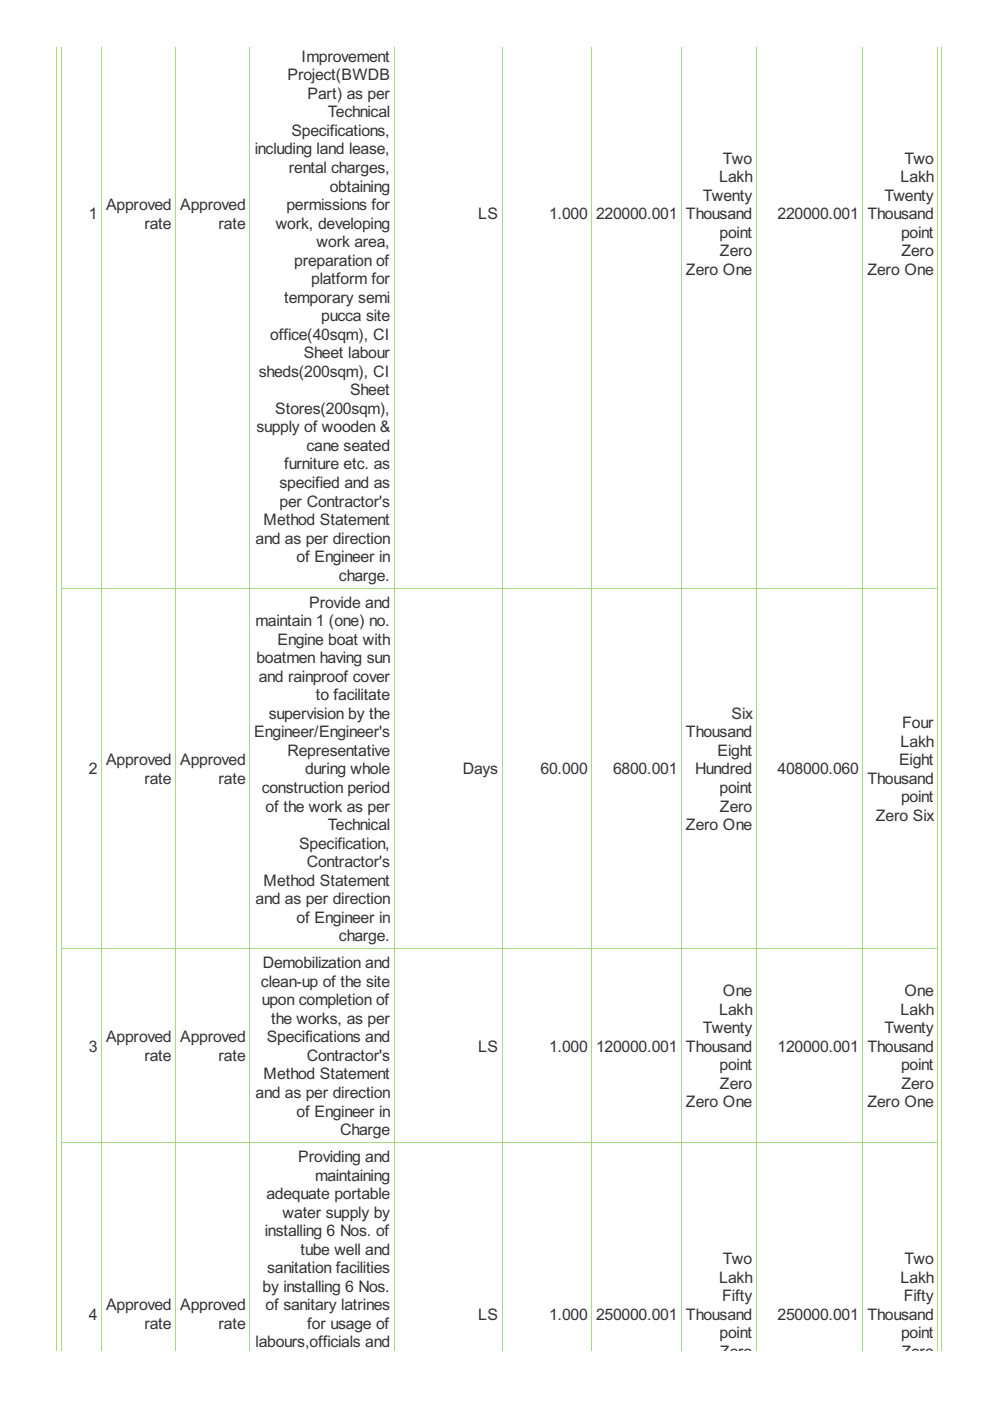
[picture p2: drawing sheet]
<svg xmlns="http://www.w3.org/2000/svg" width="210mm" height="297mm" viewBox="0 0 210 297" stroke-linecap="round" stroke-linejoin="round" font-family="sans-serif">
<defs><g id="words">
<g font-size="3.8" fill="#333">
<text x="61" y="17">Project(BWDB</text>
<text x="63.9" y="13.1">Improvement</text>
<text x="65.2" y="21">Part) as per</text>
<text x="61.8" y="28.8">Specifications,</text>
<text x="69.5" y="24.9">Technical</text>
<text x="54" y="32.7">including land lease,</text>
<text x="153.3" y="34.7">Two</text>
<text x="191.8" y="34.7">Two</text>
<text x="61.2" y="36.7">rental charges,</text>
<text x="69.9" y="40.6">obtaining</text>
<text x="152.5" y="38.6">Lakh</text>
<text x="190.9" y="38.6">Lakh</text>
<text x="18.8" y="46.5">1</text>
<text x="22.5" y="44.5">Approved</text>
<text x="38.2" y="44.5">Approved</text>
<text x="60.7" y="44.5">permissions for</text>
<text x="101.4" y="46.5">LS</text>
<text x="116.4" y="46.5">1.000</text>
<text x="126.4" y="46.5">220000.001</text>
<text x="145.4" y="46.5">Thousand</text>
<text x="149" y="42.6">Twenty</text>
<text x="164.9" y="46.5">220000.001</text>
<text x="183.9" y="46.5">Thousand</text>
<text x="187.5" y="42.6">Twenty</text>
<text x="30.6" y="48.5">rate</text>
<text x="46.3" y="48.5">rate</text>
<text x="58.4" y="48.5">work, developing</text>
<text x="67.1" y="52.4">work area,</text>
<text x="152.6" y="50.4">point</text>
<text x="191.1" y="50.4">point</text>
<text x="62.4" y="56.3">preparation of</text>
<text x="145.4" y="58.3">Zero One</text>
<text x="152.6" y="54.4">Zero</text>
<text x="183.9" y="58.3">Zero One</text>
<text x="191.1" y="54.4">Zero</text>
<text x="60.2" y="64.2">temporary semi</text>
<text x="66" y="60.2">platform for</text>
<text x="68.1" y="68.1">pucca site</text>
<text x="57.3" y="72">office(40sqm), CI</text>
<text x="64.4" y="76">Sheet labour</text>
<text x="54.8" y="79.9">sheds(200sqm), CI</text>
<text x="74.2" y="83.8">Sheet</text>
<text x="58.3" y="87.8">Stores(200sqm),</text>
<text x="54.4" y="91.7">supply of wooden &amp;</text>
<text x="65" y="95.6">cane seated</text>
<text x="60.2" y="99.5">furniture etc. as</text>
<text x="59.3" y="103.5">specified and as</text>
<text x="59.3" y="107.4">per Contractor's</text>
<text x="55.9" y="111.3">Method Statement</text>
<text x="54.2" y="115.3">and as per direction</text>
<text x="62.9" y="119.2">of Engineer in</text>
<text x="71.9" y="123.1">charge.</text>
<text x="65.5" y="128.8">Provide and</text>
<text x="54.2" y="132.8">maintain 1 (one) no.</text>
<text x="58.8" y="136.7">Engine boat with</text>
<text x="54.4" y="140.6">boatmen having sun</text>
<text x="54.8" y="144.6">and rainproof cover</text>
<text x="67" y="148.5">to facilitate</text>
<text x="57" y="152.4">supervision by the</text>
<text x="155.1" y="152.4">Six</text>
<text x="191.3" y="154.4">Four</text>
<text x="53.9" y="156.3">Engineer/Engineer's</text>
<text x="61" y="160.3">Representative</text>
<text x="145.4" y="156.3">Thousand</text>
<text x="152.1" y="160.3">Eight</text>
<text x="190.9" y="158.3">Lakh</text>
<text x="18.8" y="164.2">2</text>
<text x="22.5" y="162.2">Approved</text>
<text x="30.6" y="166.2">rate</text>
<text x="38.2" y="162.2">Approved</text>
<text x="46.3" y="166.2">rate</text>
<text x="64.7" y="164.2">during whole</text>
<text x="98.1" y="164.2">Days</text>
<text x="114.6" y="164.2">60.000</text>
<text x="130" y="164.2">6800.001</text>
<text x="147.4" y="164.2">Hundred</text>
<text x="164.9" y="164.2">408000.060</text>
<text x="183.9" y="166.2">Thousand</text>
<text x="190.6" y="162.2">Eight</text>
<text x="55.5" y="168.1">construction period</text>
<text x="56.3" y="172.1">of the work as per</text>
<text x="152.6" y="168.1">point</text>
<text x="152.6" y="172.1">Zero</text>
<text x="191.1" y="170.1">point</text>
<text x="63.4" y="179.9">Specification,</text>
<text x="69.5" y="176">Technical</text>
<text x="145.4" y="176">Zero One</text>
<text x="185.7" y="174">Zero Six</text>
<text x="65.1" y="183.8">Contractor's</text>
<text x="54.2" y="191.7">and as per direction</text>
<text x="55.9" y="187.8">Method Statement</text>
<text x="62.9" y="195.6">of Engineer in</text>
<text x="71.9" y="199.6">charge.</text>
<text x="55.3" y="209.2">clean-up of the site</text>
<text x="55.7" y="205.3">Demobilization and</text>
<text x="55.5" y="213.2">upon completion of</text>
<text x="152.5" y="215.1">Lakh</text>
<text x="153.3" y="211.2">One</text>
<text x="190.9" y="215.1">Lakh</text>
<text x="191.8" y="211.2">One</text>
<text x="22.5" y="221">Approved</text>
<text x="38.2" y="221">Approved</text>
<text x="56.5" y="221">Specifications and</text>
<text x="57.5" y="217.1">the works, as per</text>
<text x="149" y="219">Twenty</text>
<text x="187.5" y="219">Twenty</text>
<text x="18.8" y="223">3</text>
<text x="30.6" y="224.9">rate</text>
<text x="46.3" y="224.9">rate</text>
<text x="65.1" y="224.9">Contractor's</text>
<text x="101.4" y="223">LS</text>
<text x="116.4" y="223">1.000</text>
<text x="126.4" y="223">120000.001</text>
<text x="145.4" y="223">Thousand</text>
<text x="152.6" y="226.9">point</text>
<text x="164.9" y="223">120000.001</text>
<text x="183.9" y="223">Thousand</text>
<text x="191.1" y="226.9">point</text>
<text x="54.2" y="232.8">and as per direction</text>
<text x="55.9" y="228.9">Method Statement</text>
<text x="152.6" y="230.8">Zero</text>
<text x="191.1" y="230.8">Zero</text>
<text x="62.9" y="236.7">of Engineer in</text>
<text x="145.4" y="234.8">Zero One</text>
<text x="183.9" y="234.8">Zero One</text>
<text x="72.1" y="240.7">Charge</text>
<text x="63.3" y="246.4">Providing and</text>
<text x="66.8" y="250.3">maintaining</text>
<text x="56.5" y="254.2">adequate portable</text>
<text x="56.2" y="262.1">installing 6 Nos. of</text>
<text x="59.9" y="258.2">water supply by</text>
<text x="56.6" y="270">sanitation facilities</text>
<text x="63.7" y="266">tube well and</text>
<text x="153.3" y="268">Two</text>
<text x="191.8" y="268">Two</text>
<text x="55.7" y="273.9">by installing 6 Nos.</text>
<text x="152.5" y="271.9">Lakh</text>
<text x="153.1" y="275.9">Fifty</text>
<text x="190.9" y="271.9">Lakh</text>
<text x="191.6" y="275.9">Fifty</text>
<text x="18.8" y="279.8">4</text>
<text x="22.5" y="277.8">Approved</text>
<text x="30.6" y="281.7">rate</text>
<text x="38.2" y="277.8">Approved</text>
<text x="46.3" y="281.7">rate</text>
<text x="56.3" y="277.8">of sanitary latrines</text>
<text x="65.2" y="281.7">for usage of</text>
<text x="101.4" y="279.8">LS</text>
<text x="116.4" y="279.8">1.000</text>
<text x="126.4" y="279.8">250000.001</text>
<text x="145.4" y="279.8">Thousand</text>
<text x="164.9" y="279.8">250000.001</text>
<text x="183.9" y="279.8">Thousand</text>
<text x="54.2" y="285.7">labours,officials and</text>
<text x="152.6" y="283.7">point</text>
<text x="152.6" y="287.6">Zero</text>
<text x="191.1" y="283.7">point</text>
<text x="191.1" y="287.6">Zero</text>
</g>
</g></defs>
<g fill="none" stroke="#a8da7f" stroke-width=".21">
<path d="M12 9.9v276.5M13 9.9v276.5M21.5 9.9v276.5M37.2 9.9v276.5M53 9.9v276.5M83.6 9.9v276.5M106.5 9.9v276.5M125.5 9.9v276.5M144.5 9.9v276.5M160.4 9.9v276.5M182.9 9.9v276.5M198.8 9.9v276.5"/>
<path d="M199.6 9.9v276.5M12.9 124.7h186M12.9 201.1h186M12.9 242.2h186"/>
</g>
<use href="#words"/>
</svg>
